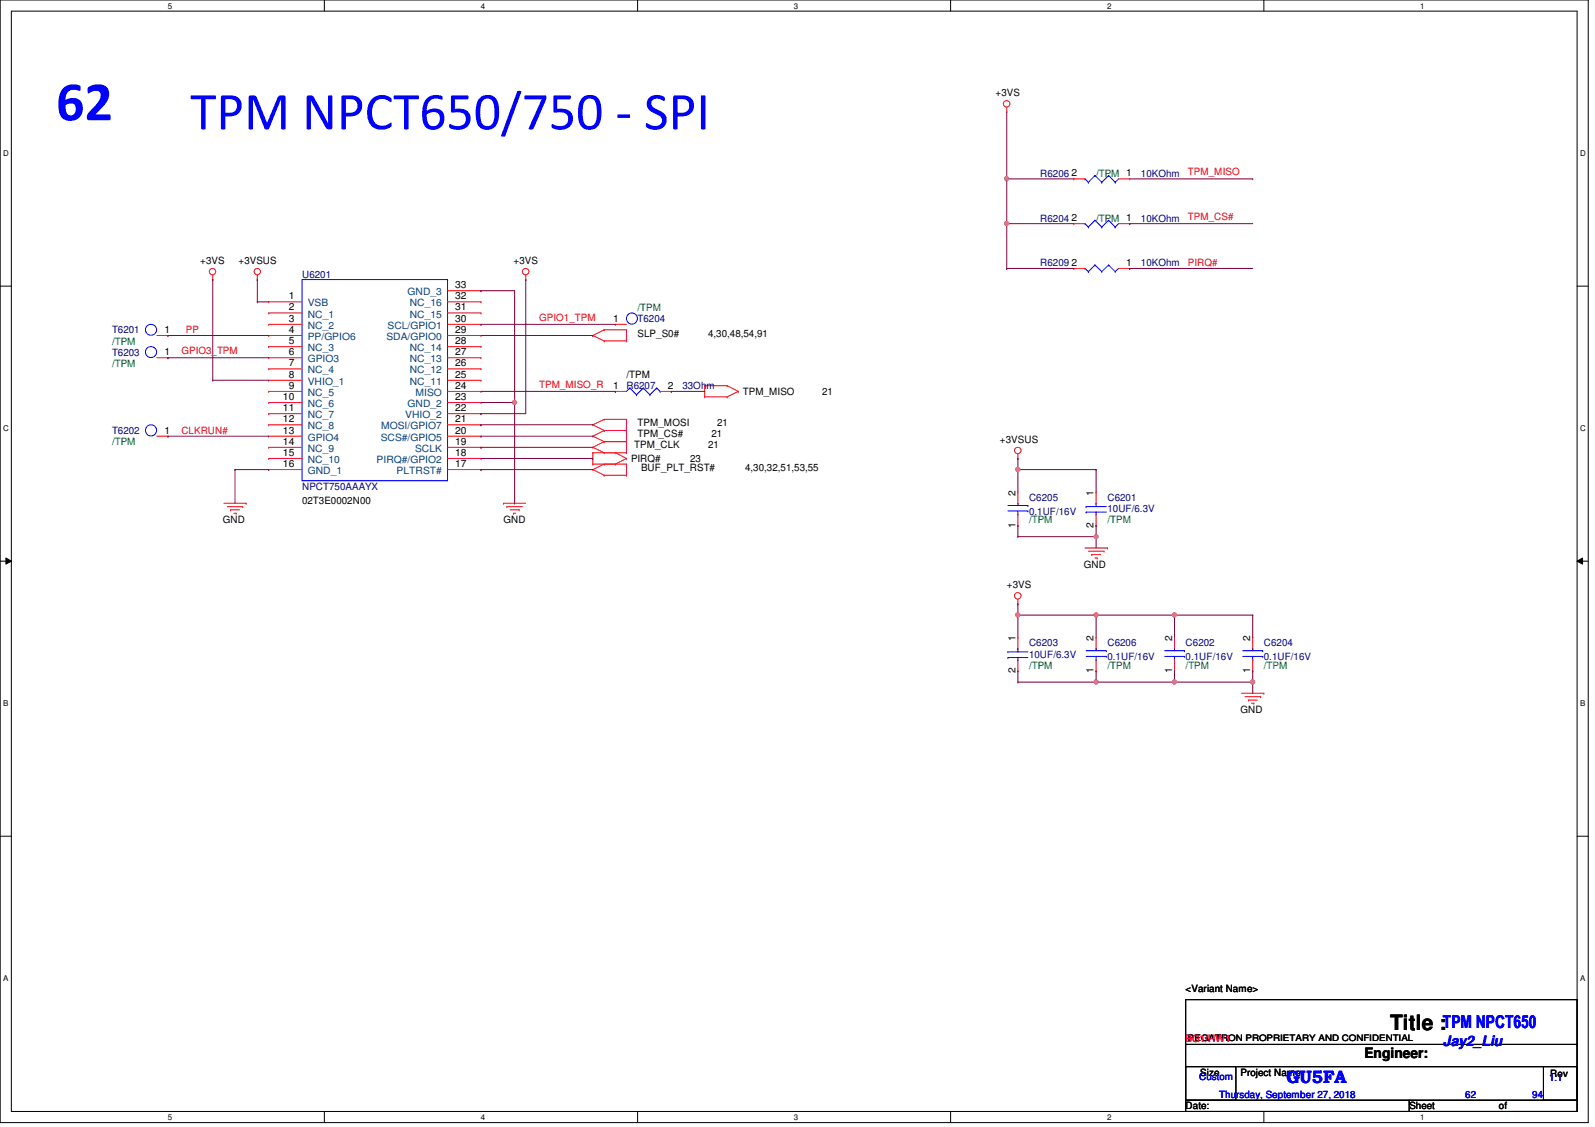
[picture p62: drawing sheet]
<svg xmlns="http://www.w3.org/2000/svg" width="297mm" height="210mm" viewBox="0 0 297 210" stroke-linecap="round" stroke-linejoin="round" font-family="sans-serif">
<defs><g id="words">
<text font-size="10.4" fill="#00f" x="10.5" y="22.4">62</text>
<text font-size="10" fill="#00f" x="35.4" y="24.1">TPM NPCT650/750 - SPI</text>
<text font-size="3.9" x="258.9" y="191.8">Title :</text>
<g font-size="3.3" fill="#00f">
<text x="268.7" y="191.4">TPM NPCT650</text>
<text x="239.6" y="201.8">GU5FA</text>
</g>
<text font-size="2.7" x="254.1" y="197">Engineer:</text>
<text font-size="2.7" fill="#00f" x="268.7" y="194.9">Jay2_Liu</text>
<g font-size="1.9">
<text x="185.4" y="17.9">+3VS</text>
<text x="199.6" y="32.9">2</text>
<text x="199.6" y="41.2">2</text>
<text x="37.3" y="49.2">+3VS</text>
<text x="44.4" y="49.2">+3VSUS</text>
<text x="84.8" y="53.7">33</text>
<text x="95.6" y="49.2">+3VS</text>
<text x="199.6" y="49.5">2</text>
<text x="209.8" y="49.5">1</text>
<text x="53.8" y="55.8">1</text>
<text x="53.8" y="57.8">2</text>
<text x="53.8" y="59.9">3</text>
<text x="84.8" y="59.9">30</text>
<text x="84.8" y="57.8">31</text>
<text x="84.8" y="55.8">32</text>
<text x="114.2" y="59.9">1</text>
<text x="30.6" y="62">1</text>
<text x="53.8" y="62">4</text>
<text x="53.8" y="64.1">5</text>
<text x="84.8" y="64.1">28</text>
<text x="84.8" y="62">29</text>
<text x="118.7" y="62.7">SLP_S0#</text>
<text x="131.9" y="62.7">4,30,48,54,91</text>
<text x="30.6" y="66.2">1</text>
<text x="53.8" y="66.2">6</text>
<text x="53.8" y="68.2">7</text>
<text x="53.8" y="70.4">8</text>
<text x="84.8" y="70.4">25</text>
<text x="84.8" y="68.2">26</text>
<text x="84.8" y="66.2">27</text>
<text x="116.7" y="70.4">/TPM</text>
<text x="52.7" y="74.5">10</text>
<text x="52.7" y="76.6">11</text>
<text x="53.8" y="72.4">9</text>
<text x="84.8" y="76.6">22</text>
<text x="84.8" y="74.5">23</text>
<text x="84.8" y="72.4">24</text>
<text x="114.2" y="72.4">1</text>
<text x="124.4" y="72.4">2</text>
<text x="138.3" y="73.5">TPM_MISO</text>
<text x="153.1" y="73.5">21</text>
<text x="30.6" y="80.8">1</text>
<text x="52.7" y="78.7">12</text>
<text x="52.7" y="80.8">13</text>
<text x="52.7" y="82.8">14</text>
<text x="84.8" y="82.8">19</text>
<text x="84.8" y="80.8">20</text>
<text x="84.8" y="78.7">21</text>
<text x="118.1" y="83.5">TPM_CLK</text>
<text x="118.7" y="81.4">TPM_CS#</text>
<text x="118.7" y="79.4">TPM_MOSI</text>
<text x="131.9" y="83.5">21</text>
<text x="132.5" y="81.4">21</text>
<text x="133.6" y="79.4">21</text>
<text x="186.2" y="82.5">+3VSUS</text>
<text x="52.7" y="84.9">15</text>
<text x="52.7" y="87">16</text>
<text x="84.8" y="87">17</text>
<text x="84.8" y="84.9">18</text>
<text x="117.5" y="86">PIRQ#</text>
<text x="119.4" y="87.7">BUF_PLT_RST#</text>
<text x="128.5" y="86">23</text>
<text x="138.8" y="87.7">4,30,32,51,53,55</text>
<text x="56.3" y="93.9">02T3E0002N00</text>
<text x="189.1" y="92.3" transform="rotate(-90 189.1 92.3)">2</text>
<text x="203.7" y="92.3" transform="rotate(-90 203.7 92.3)">1</text>
<text x="41.5" y="97.5">GND</text>
<text x="93.8" y="97.5">GND</text>
<text x="189.1" y="98.3" transform="rotate(-90 189.1 98.3)">1</text>
<text x="203.7" y="98.3" transform="rotate(-90 203.7 98.3)">2</text>
<text x="201.8" y="105.8">GND</text>
<text x="187.5" y="109.6">+3VS</text>
<text x="189.1" y="119.3" transform="rotate(-90 189.1 119.3)">1</text>
<text x="203.7" y="119.3" transform="rotate(-90 203.7 119.3)">2</text>
<text x="218.3" y="119.3" transform="rotate(-90 218.3 119.3)">2</text>
<text x="232.8" y="119.3" transform="rotate(-90 232.8 119.3)">2</text>
<text x="189.1" y="125.4" transform="rotate(-90 189.1 125.4)">2</text>
<text x="203.7" y="125.4" transform="rotate(-90 203.7 125.4)">1</text>
<text x="218.3" y="125.4" transform="rotate(-90 218.3 125.4)">1</text>
<text x="232.8" y="125.4" transform="rotate(-90 232.8 125.4)">1</text>
<text x="231" y="132.9">GND</text>
<text x="220.8" y="184.7">&lt;Variant Name&gt;</text>
<text x="223.5" y="200.4">Size</text>
<text x="231" y="200.4">Project Name</text>
<text x="288.7" y="200.6">Rev</text>
<text x="220.8" y="206.6">Date:</text>
<text x="262.5" y="206.6">Sheet</text>
<text x="279.1" y="206.6">of</text>
</g>
<g font-size="1.9" fill="#000080">
<text x="193.7" y="32.9">R6206</text>
<text x="212.5" y="32.9">10KOhm</text>
<text x="193.7" y="41.3">R6204</text>
<text x="212.5" y="41.3">10KOhm</text>
<text x="56.3" y="51.7">U6201</text>
<text x="193.7" y="49.6">R6209</text>
<text x="212.5" y="49.6">10KOhm</text>
<text x="118.7" y="60">T6204</text>
<text x="20.9" y="62.1">T6201</text>
<text x="20.9" y="66.3">T6203</text>
<text x="116.7" y="72.5">R6207</text>
<text x="127.1" y="72.5">33Ohm</text>
<text x="20.9" y="80.8">T6202</text>
<text x="56.3" y="91.2">NPCT750AAAYX</text>
<text x="191.6" y="93.3">C6205</text>
<text x="191.6" y="95.8">0.1UF/16V</text>
<text x="206.2" y="93.3">C6201</text>
<text x="206.2" y="95.4">10UF/6.3V</text>
<text x="191.6" y="120.4">C6203</text>
<text x="191.6" y="122.5">10UF/6.3V</text>
<text x="206.2" y="120.4">C6206</text>
<text x="206.2" y="122.9">0.1UF/16V</text>
<text x="220.8" y="120.4">C6202</text>
<text x="220.8" y="122.9">0.1UF/16V</text>
<text x="235.4" y="120.4">C6204</text>
<text x="235.4" y="122.9">0.1UF/16V</text>
</g>
<g font-size="1.9" fill="#008000">
<text x="204.1" y="32.9">/TPM 1</text>
<text x="204.1" y="41.3">/TPM 1</text>
<text x="118.7" y="57.9">/TPM</text>
<text x="20.9" y="64.2">/TPM</text>
<text x="20.9" y="68.3">/TPM</text>
<text x="20.9" y="82.9">/TPM</text>
<text x="191.6" y="97.5">/TPM</text>
<text x="206.2" y="97.5">/TPM</text>
<text x="191.6" y="124.6">/TPM</text>
<text x="206.2" y="124.6">/TPM</text>
<text x="220.8" y="124.6">/TPM</text>
<text x="235.4" y="124.6">/TPM</text>
</g>
<g font-size="1.9" fill="#f00">
<text x="221.2" y="32.7">TPM_MISO</text>
<text x="221.2" y="41">TPM_CS#</text>
<text x="221.2" y="49.6">PIRQ#</text>
<text x="100.4" y="59.8">GPIO1_TPM</text>
<text x="33.8" y="66">GPIO3_TPM</text>
<text x="34.6" y="62.1">PP</text>
<text x="100.4" y="72.3">TPM_MISO_R</text>
<text x="33.8" y="80.8">CLKRUN#</text>
<text x="220.8" y="194.1">BG1/HW1</text>
</g>
<g font-size="1.9" fill="#004080">
<text x="57.3" y="57.1">VSB</text>
<text x="57.3" y="59.1">NC_1</text>
<text x="75.9" y="55">GND_3</text>
<text x="76.3" y="59.1">NC_15</text>
<text x="76.3" y="57.1">NC_16</text>
<text x="57.3" y="61.3">NC_2</text>
<text x="57.3" y="63.3">PP/GPIO6</text>
<text x="57.3" y="65.4">NC_3</text>
<text x="72" y="63.3">SDA/GPIO0</text>
<text x="72.2" y="61.3">SCL/GPIO1</text>
<text x="76.3" y="65.4">NC_14</text>
<text x="57.3" y="67.5">GPIO3</text>
<text x="57.3" y="69.6">NC_4</text>
<text x="57.3" y="71.7">VHIO_1</text>
<text x="76.3" y="71.7">NC_11</text>
<text x="76.3" y="69.6">NC_12</text>
<text x="76.3" y="67.5">NC_13</text>
<text x="57.3" y="73.7">NC_5</text>
<text x="57.3" y="75.8">NC_6</text>
<text x="57.3" y="77.9">NC_7</text>
<text x="75.5" y="77.9">VHIO_2</text>
<text x="75.9" y="75.8">GND_2</text>
<text x="77.4" y="73.7">MISO</text>
<text x="57.3" y="80">NC_8</text>
<text x="57.3" y="82.1">GPIO4</text>
<text x="70.9" y="82.1">SCS#/GPIO5</text>
<text x="71" y="80">MOSI/GPIO7</text>
<text x="57.3" y="84.2">NC_9</text>
<text x="57.3" y="86.2">NC_10</text>
<text x="57.3" y="88.3">GND_1</text>
<text x="70.1" y="86.2">PIRQ#/GPIO2</text>
<text x="73.9" y="88.3">PLTRST#</text>
<text x="77.3" y="84.2">SCLK</text>
</g>
<g font-size="1.9" fill="#00f">
<text x="223.3" y="201.2">Custom</text>
<text x="288.5" y="201.4">1.1</text>
<text x="227.1" y="204.6">Thursday, September 27, 2018</text>
<text x="272.9" y="204.6">62</text>
<text x="285.4" y="204.6">94</text>
</g>
<text font-size="1.7" x="221.2" y="193.9">PEGATRON PROPRIETARY AND CONFIDENTIAL</text>
<g font-size="1.5">
<text x="31.2" y="1.6">5</text>
<text x="89.5" y="1.6">4</text>
<text x="147.9" y="1.6">3</text>
<text x="206.2" y="1.6">2</text>
<text x="264.5" y="1.6">1</text>
<text x=".6" y="29">D</text>
<text x="294.3" y="29">D</text>
<text x=".6" y="80.3">C</text>
<text x="294.3" y="80.3">C</text>
<text x=".6" y="131.5">B</text>
<text x="294.3" y="131.5">B</text>
<text x=".6" y="182.7">A</text>
<text x="294.3" y="182.7">A</text>
<text x="31.2" y="208.6">5</text>
<text x="89.5" y="208.6">4</text>
<text x="147.9" y="208.6">3</text>
<text x="206.2" y="208.6">2</text>
<text x="264.5" y="208.6">1</text>
</g>
</g></defs>
<path d="M0 0h295.8v209.1h-295.8zM2.1 2.1h291.6v204.9h-291.6z" fill="none" stroke="#000" stroke-width=".19"/>
<g fill="#fff">
<path d="M31.2 .3h.8v1.6h-.8z"/>
<path d="M31.2 207.3h.8v1.6h-.8z"/>
</g>
<path d="M60.4 0v2.1M60.4 207v2.1" fill="none" stroke="#000" stroke-width=".19"/>
<g fill="#fff">
<path d="M89.5 .3h.8v1.6h-.8z"/>
<path d="M89.5 207.3h.8v1.6h-.8z"/>
</g>
<path d="M118.7 0v2.1M118.7 207v2.1" fill="none" stroke="#000" stroke-width=".19"/>
<g fill="#fff">
<path d="M147.9 .3h.8v1.6h-.8z"/>
<path d="M147.9 207.3h.8v1.6h-.8z"/>
</g>
<path d="M177 0v2.1M177 207v2.1" fill="none" stroke="#000" stroke-width=".19"/>
<g fill="#fff">
<path d="M206.2 .3h.8v1.6h-.8z"/>
<path d="M206.2 207.3h.8v1.6h-.8z"/>
</g>
<path d="M235.4 0v2.1M235.4 207v2.1" fill="none" stroke="#000" stroke-width=".19"/>
<g fill="#fff">
<path d="M264.5 .3h.8v1.6h-.8z"/>
<path d="M264.5 207.3h.8v1.6h-.8z"/>
<path d="M.6 27.7h1v1.6h-1z"/>
<path d="M294.3 27.7h1v1.6h-1z"/>
<path d="M.6 78.9h1v1.7h-1z"/>
<path d="M294.3 78.9h1v1.7h-1z"/>
</g>
<path d="M0 53.3h2.1M293.7 53.3h2.1" fill="none" stroke="#000" stroke-width=".19"/>
<g fill="#fff">
<path d="M.6 130.1h1v1.7h-1z"/>
<path d="M294.3 130.1h.9v1.7h-.9z"/>
</g>
<path d="M0 104.5h2.1M1.1 103.9l1 .6-1 .6zM293.7 104.5l1-.6v1.2zM293.7 104.5h2.1" fill="none" stroke="#000" stroke-width=".19"/>
<path d="M1.1 103.9l1 .6-1 .6zM293.7 104.5l1-.6v1.2z" fill="#000"/>
<g fill="#fff">
<path d="M.6 181.4h1v1.6h-1z"/>
<path d="M294.3 181.4h.9v1.6h-.9z"/>
</g>
<path d="M0 155.7h2.1M293.7 155.7h2.1M220.8 186.2h72.9v18.7h-72.9zM220.8 198.7h9.4v6.2h-9.4zM220.8 194.5h72.9M230.4 198.7h57M287.4 198.7h6.3v6.2h-6.3zM287.4 198.7h.1M293.7 194.5h.1M220.8 204.9h41.7v2.1h-41.7zM262.5 204.9h31.2v2.1h-31.2z" fill="none" stroke="#000" stroke-width=".19"/>
<g fill="none" stroke="#f00" stroke-width=".19">
<path d="M187.5 20v.8M187.5 20.8h.1M200 33.3h.1M200 33.3h2.1M208.3 33.3h2.1M210.4 33.3h.1M39.6 52.1h.1M39.6 51.2v.9M47.9 52.1h.1M47.9 51.2v.9M50 56.2h.1M50 58.3h.1"/>
<path d="M50 56.2h6.3M50 58.3h6.3M83.4 56.2h6.2M83.4 58.3h6.2M83.4 54.1h6.2M89.6 58.3h.1M89.6 56.2h.1M89.6 54.1h.1M97.9 52.1h.1M97.9 51.2v.9M200 41.7h.1M200 50h.1"/>
<path d="M200 41.7h2.1M200 50h2.1M208.3 41.7h2.1M208.3 50h2.1M210.4 41.7h.1M210.4 50h.1M29.2 62.5h2.1M29.2 66.6h2.1M31.3 62.5h.1M31.3 66.6h.1M50 60.4h.1M50 62.5h.1"/>
<path d="M50 64.6h.1M50 66.6h.1M50 68.7h.1M50 70.8h.1M50 72.9h.1M50 75h.1M50 77h.1M50 79.1h.1M50 62.5h6.3M50 60.4h6.3M50 64.6h6.3M50 66.6h6.3"/>
<path d="M50 68.7h6.3M50 70.8h6.3M50 72.9h6.3M50 75h6.3M50 77h6.3M50 79.1h6.3M83.4 62.5h6.2M83.4 60.4h6.2M83.4 64.6h6.2M83.4 66.6h6.2M83.4 68.7h6.2M83.4 70.8h6.2"/>
<path d="M83.4 72.9h6.2M83.4 75h6.2M83.4 77h6.2M83.4 79.1h6.2M89.6 79.1h.1M89.6 77h.1M89.6 75h.1M89.6 72.9h.1M89.6 70.8h.1M89.6 68.7h.1M89.6 66.6h.1M89.6 64.6h.1"/>
<path d="M89.6 62.5h.1M89.6 60.4h.1M110.4 79.1h.1M110.4 62.5h.1M110.4 79.1l2.1 1.1M110.4 62.5l2.1 1M112.5 78.1h.1M112.5 63.5h.1M112.5 61.4h.1M112.5 78.1h4.2M112.5 78.1l-2.1 1M112.5 63.5h4.2"/>
<path d="M112.5 61.4h4.2M112.5 61.4l-2.1 1.1M114.6 60.4h.1M114.6 72.9h.1M114.6 60.4h2.1M114.6 72.9h2.1M116.7 78.1h.1M116.7 63.5h.1M116.7 61.4h.1M116.7 61.4v2.1M116.7 78.1v6.2M122.9 72.9h2.1"/>
<path d="M125 72.9h.1M131.2 71.8h.1M131.2 73.9h.1M131.2 71.8h4.2M131.2 71.8v2.1M131.2 73.9h4.2M135.4 71.8h.1M135.4 73.9h.1M135.4 71.8l2.1 1.1M137.5 72.9h.1M137.5 72.9l-2.1 1M29.2 81.2h2.1"/>
<path d="M31.3 81.2h.1M41.7 93.7h4.1M42.3 94.4h2.9M42.9 95h.1M42.9 95h1.7M43.6 95.6h.4M44 95.6h.1M45.2 94.4h.1M45.8 93.7h.1M50 81.2h.1M50 83.3h.1M50 85.4h.1"/>
<path d="M50 87.5h.1M50 81.2h6.3M50 83.3h6.3M50 85.4h6.3M50 87.5h6.3M83.4 81.2h6.2M83.4 83.3h6.2M83.4 85.4h6.2M83.4 87.5h6.2M89.6 87.5h.1M89.6 85.4h.1M89.6 83.3h.1"/>
<path d="M89.6 81.2h.1M93.8 93.7h.1M93.8 93.7h4.1M94.4 94.4h.1M94.4 94.4h2.9M95 95h1.7M95.6 95.6h.1M95.6 95.6h.5M96.7 95h.1M110.4 81.2h.1M110.4 87.5h.1M110.4 84.3h.1"/>
<path d="M110.4 86.4h.1M110.4 83.3h.1M110.4 81.2l2.1 1.1M110.4 87.5l2.1 1M110.4 86.4h6.3M110.4 84.3h6.3M110.4 84.3v2.1M110.4 83.3l2.1 1M112.5 82.3h.1M112.5 80.2h.1M112.5 88.5h.1M112.5 86.4h.1"/>
<path d="M112.5 84.3h.1M112.5 82.3h4.2M112.5 80.2h4.2M112.5 80.2l-2.1 1M112.5 88.5h4.2M112.5 86.4l-2.1 1.1M112.5 82.3l-2.1 1M114.6 84.3h.1M114.6 86.4h.1M114.6 84.3l2.1 1.1M116.7 82.3h.1M116.7 80.2h.1"/>
<path d="M116.7 88.5h.1M116.7 86.4h.1M116.7 85.4h.1M116.7 84.3h.1M116.7 86.4v2.1M116.7 85.4l-2.1 1M189.6 85.4h.1M189.6 97.9h.1M189.6 91.7h.1M189.6 84.5v.9M189.6 91.7v2M189.6 95.8v2.1"/>
<path d="M204.1 91.7h.1M204.1 97.9h.1M204.1 91.7v2M204.1 95.8v2.1M189.6 112.5h.1M189.6 118.7h.1M189.6 111.6v.9M189.6 118.7v2.1M202.1 102.1h4.1M202.7 102.7h2.9M203.3 103.3h.1M203.3 103.3h1.7"/>
<path d="M203.9 103.9h.4M204.1 118.7h.1M204.1 118.7v2.1M204.3 103.9h.1M205.6 102.7h.1M206.2 102.1h.1M218.7 118.7h.1M218.7 118.7v2.1M233.3 118.7h.1M233.3 118.7v2.1M189.6 125h.1M189.6 122.9v2.1"/>
<path d="M204.1 125h.1M204.1 122.9v2.1M218.7 125h.1M218.7 122.9v2.1M231.2 129.1h4.2M231.9 129.8h2.9M232.5 130.4h.1M232.5 130.4h1.6M233.1 131h.4M233.3 125h.1M233.3 122.9v2.1M233.5 131h.1"/>
<path d="M234.8 129.8h.1M235.4 129.1h.1"/>
<circle cx="187.5" cy="19.3" r=".61"/>
<circle cx="39.6" cy="50.6" r=".59"/>
<circle cx="47.9" cy="50.6" r=".59"/>
<circle cx="97.9" cy="50.6" r=".61"/>
<circle cx="189.5" cy="83.9" r=".61"/>
<circle cx="189.5" cy="111" r=".62"/>
</g>
<g fill="none" stroke="#00f" stroke-width=".19">
<path d="M202.1 33.3h.1M202.1 33.3l.6 .7M202.7 34h.1M203.9 32.7h.1M203.9 32.7l1.3 1.3M203.9 32.7l-1.2 1.3M205.2 34h.1M206.5 32.7h.1M206.5 32.7l1.2 1.3M206.5 32.7l-1.3 1.3M207.7 34h.1M208.3 33.3l-.6 .7"/>
<path d="M56.3 52.1h27.1v37.4h-27.1zM202.1 41.7h.1M202.1 50h.1M202.1 41.7l.6 .6M202.1 50l.6 .6M202.7 42.3h.1M202.7 50.6h.1M203.9 41h.1M203.9 49.4h.1M203.9 41l1.3 1.3M203.9 41l-1.2 1.3M203.9 49.4l1.3 1.2"/>
<path d="M203.9 49.4l-1.2 1.2M205.2 42.3h.1M205.2 50.6h.1M206.5 41h.1M206.5 49.4h.1M206.5 41l1.2 1.3M206.5 41l-1.3 1.3M206.5 49.4l1.2 1.2M206.5 49.4l-1.3 1.2M207.7 42.3h.1M207.7 50.6h.1M208.3 41.7l-.6 .6"/>
<path d="M208.3 50l-.6 .6M117.3 72.3h.1M117.3 72.3l1.2 1.2M117.3 72.3l-.6 .6M118.5 73.5h.1M119.8 72.3h.1M119.8 72.3l1.2 1.2M119.8 72.3l-1.3 1.2M121 73.5h.1M122.3 72.3h.1M122.3 72.3l.6 .6M122.3 72.3l-1.3 1.2"/>
<path d="M122.9 72.9h.1M187.7 95.2h3.7M187.7 94.1h3.7M189.6 95.8h.1M189.6 93.7h.1M189.6 93.7v.4M189.6 95.2v.6M191.4 95.2h.1M191.4 94.1h.1M202.3 94.4h.1M202.3 95.4h.1M202.3 94.4h3.7"/>
<path d="M202.3 95.4h3.7M204.1 93.7h.1M204.1 95.8h.1M204.1 93.7v.7M204.1 95.4v.4M187.7 121.4h.1M187.7 122.5h.1M187.7 121.4h3.7M187.7 122.5h3.7M189.6 120.8h.1M189.6 122.9h.1M189.6 120.8v.6"/>
<path d="M189.6 122.5v.4M202.3 122.3h3.7M202.3 121.2h3.7M204.1 122.9h.1M204.1 120.8h.1M204.1 120.8v.4M204.1 122.3v.6M206 122.3h.1M206 121.2h.1M216.9 122.3h3.7M216.9 121.2h3.7M218.7 122.9h.1"/>
<path d="M218.7 120.8h.1M218.7 120.8v.4M218.7 122.3v.6M220.6 122.3h.1M220.6 121.2h.1M231.4 122.3h3.8M231.4 121.2h3.8M233.3 122.9h.1M233.3 120.8h.1M233.3 120.8v.4M233.3 122.3v.6M235.2 122.3h.1"/>
<path d="M235.2 121.2h.1"/>
<circle cx="117.7" cy="59.3" r="1.03"/>
<circle cx="28.1" cy="65.6" r="1.04"/>
<circle cx="28.1" cy="61.4" r="1.04"/>
<circle cx="28.1" cy="80.2" r="1.04"/>
</g>
<path d="M187.5 33.3h.1M187.5 20.8v12.5M187.5 50h.1M187.5 50h12.5M187.5 41.7v8.3M210.4 50h.1M210.4 50h22.9" fill="none" stroke="#800040" stroke-width=".19"/>
<circle cx="187.5" cy="33.3" r=".4" fill="#f0f"/>
<circle cx="187.5" cy="33.3" r=".4" fill="none" stroke="#f0f" stroke-width=".19"/>
<path d="M189.6 99.9h.1M189.6 99.9h14.5" fill="none" stroke="#800040" stroke-width=".19"/>
<circle cx="204.1" cy="99.9" r=".38" fill="#f0f"/>
<circle cx="204.1" cy="99.9" r=".38" fill="none" stroke="#f0f" stroke-width=".19"/>
<path d="M189.6 127h.1M189.6 127h14.5" fill="none" stroke="#800040" stroke-width=".19"/>
<circle cx="204.1" cy="127" r=".39" fill="#f0f"/>
<circle cx="204.1" cy="127" r=".39" fill="none" stroke="#f0f" stroke-width=".19"/>
<g fill="none" stroke="#800040" stroke-width=".19">
<path d="M189.6 87.5h.1M189.6 97.9h.1M189.6 87.5h14.5M189.6 87.5v4.2M189.6 97.9v2M204.1 87.5h.1M204.1 99.9h.1M204.1 97.9h.1M204.1 87.5v4.2M204.1 97.9v4.2M189.6 114.6h.1M189.6 114.6v4.1"/>
<path d="M204.1 114.6h.1M204.1 114.6v4.1M204.1 114.6h14.6M233.3 114.6h.1M233.3 114.6v4.1"/>
</g>
<circle cx="204.1" cy="114.5" r=".39" fill="#f0f"/>
<circle cx="204.1" cy="114.5" r=".39" fill="none" stroke="#f0f" stroke-width=".19"/>
<g fill="none" stroke="#800040" stroke-width=".19">
<path d="M218.7 114.6h.1M218.7 114.6v4.1M189.6 125h.1M189.6 125v2M204.1 125h.1M204.1 125v2M218.7 125h.1M218.7 127h.1M218.7 125v2M218.7 127h14.6M233.3 125h.1M233.3 127h.1"/>
<path d="M233.3 125v4.1"/>
</g>
<circle cx="233.3" cy="127" r=".4" fill="#f0f"/>
<circle cx="233.3" cy="127" r=".4" fill="none" stroke="#f0f" stroke-width=".19"/>
<circle cx="218.7" cy="127" r=".4" fill="#f0f"/>
<circle cx="218.7" cy="127" r=".4" fill="none" stroke="#f0f" stroke-width=".19"/>
<path d="M189.6 114.6h.1M189.6 114.6h14.5M218.7 114.6h.1M218.7 114.6h14.6" fill="none" stroke="#800040" stroke-width=".19"/>
<circle cx="218.7" cy="114.5" r=".4" fill="#f0f"/>
<circle cx="218.7" cy="114.5" r=".4" fill="none" stroke="#f0f" stroke-width=".19"/>
<path d="M189.6 112.5h.1M189.6 112.5v2.1M204.1 127h.1M204.1 127h14.6" fill="none" stroke="#800040" stroke-width=".19"/>
<circle cx="189.5" cy="114.5" r=".4" fill="#f0f"/>
<circle cx="189.5" cy="114.5" r=".4" fill="none" stroke="#f0f" stroke-width=".19"/>
<path d="M189.6 85.4h.1M189.6 85.4v2.1" fill="none" stroke="#800040" stroke-width=".19"/>
<circle cx="189.5" cy="87.4" r=".4" fill="#f0f"/>
<circle cx="189.5" cy="87.4" r=".4" fill="none" stroke="#f0f" stroke-width=".19"/>
<path d="M187.5 33.3h.1M187.5 33.3h12.5M210.4 33.3h22.9M233.3 33.3h.1M187.5 41.7h.1M187.5 41.7h12.5M210.4 41.7h.1M210.4 41.7h22.9" fill="none" stroke="#800040" stroke-width=".19"/>
<circle cx="187.5" cy="41.6" r=".4" fill="#f0f"/>
<circle cx="187.5" cy="41.6" r=".4" fill="none" stroke="#f0f" stroke-width=".19"/>
<g fill="none" stroke="#800040" stroke-width=".19">
<path d="M187.5 33.3v8.4M39.6 52.1h.1M39.6 52.1v18.7M47.9 52.1h.1M47.9 56.2h.1M47.9 52.1v4.1M47.9 56.2h2.1M95.8 54.1v20.9M187.5 41.7h.1M31.3 62.5h.1M31.3 62.5h18.7M39.6 70.8h.1"/>
<path d="M39.6 70.8h10.4M95.8 75h.1M31.3 81.2h.1M31.3 81.2h18.7M43.8 87.5h.1M43.8 87.5v6.2M43.8 87.5h6.2M50 87.5h.1M89.6 81.2h.1M89.6 81.2h20.8"/>
</g>
<circle cx="95.8" cy="74.9" r=".4" fill="#f0f"/>
<circle cx="95.8" cy="74.9" r=".4" fill="none" stroke="#f0f" stroke-width=".19"/>
<g fill="none" stroke="#800040" stroke-width=".19">
<path d="M89.6 54.1h.1M89.6 54.1h6.2M97.9 52.1h.1M97.9 52.1v24.9h-8.3M31.3 66.6h.1M31.3 66.6h18.7M89.6 79.1h.1M89.6 77h.1M89.6 60.4h.1M89.6 79.1h20.8M89.6 75h6.2M89.6 72.9h25"/>
<path d="M89.6 62.5h20.8M89.6 60.4h25M95.8 75h.1M95.8 75v18.7M110.4 62.5h.1M114.6 72.9h.1M125 72.9h.1M125 72.9h6.2M89.6 87.5h.1M89.6 83.3h.1M89.6 87.5h20.8M89.6 85.4h20.8"/>
<path d="M89.6 83.3h20.8M95.8 93.7h.1M110.4 85.4h.1"/>
</g>
<circle cx="187.5" cy="33.3" r=".4" fill="#f0f"/>
<circle cx="187.5" cy="33.3" r=".4" fill="none" stroke="#f0f" stroke-width=".19"/>
<circle cx="204.1" cy="99.9" r=".38" fill="#f0f"/>
<circle cx="204.1" cy="99.9" r=".38" fill="none" stroke="#f0f" stroke-width=".19"/>
<circle cx="204.1" cy="127" r=".39" fill="#f0f"/>
<circle cx="204.1" cy="127" r=".39" fill="none" stroke="#f0f" stroke-width=".19"/>
<circle cx="204.1" cy="114.5" r=".39" fill="#f0f"/>
<circle cx="204.1" cy="114.5" r=".39" fill="none" stroke="#f0f" stroke-width=".19"/>
<circle cx="233.3" cy="127" r=".4" fill="#f0f"/>
<circle cx="233.3" cy="127" r=".4" fill="none" stroke="#f0f" stroke-width=".19"/>
<circle cx="218.7" cy="127" r=".4" fill="#f0f"/>
<circle cx="218.7" cy="127" r=".4" fill="none" stroke="#f0f" stroke-width=".19"/>
<circle cx="218.7" cy="114.5" r=".4" fill="#f0f"/>
<circle cx="218.7" cy="114.5" r=".4" fill="none" stroke="#f0f" stroke-width=".19"/>
<circle cx="189.5" cy="114.5" r=".4" fill="#f0f"/>
<circle cx="189.5" cy="114.5" r=".4" fill="none" stroke="#f0f" stroke-width=".19"/>
<circle cx="189.5" cy="87.4" r=".4" fill="#f0f"/>
<circle cx="189.5" cy="87.4" r=".4" fill="none" stroke="#f0f" stroke-width=".19"/>
<circle cx="187.5" cy="41.6" r=".4" fill="#f0f"/>
<circle cx="187.5" cy="41.6" r=".4" fill="none" stroke="#f0f" stroke-width=".19"/>
<circle cx="95.8" cy="74.9" r=".4" fill="#f0f"/>
<circle cx="95.8" cy="74.9" r=".4" fill="none" stroke="#f0f" stroke-width=".19"/>
<use href="#words"/>
</svg>
